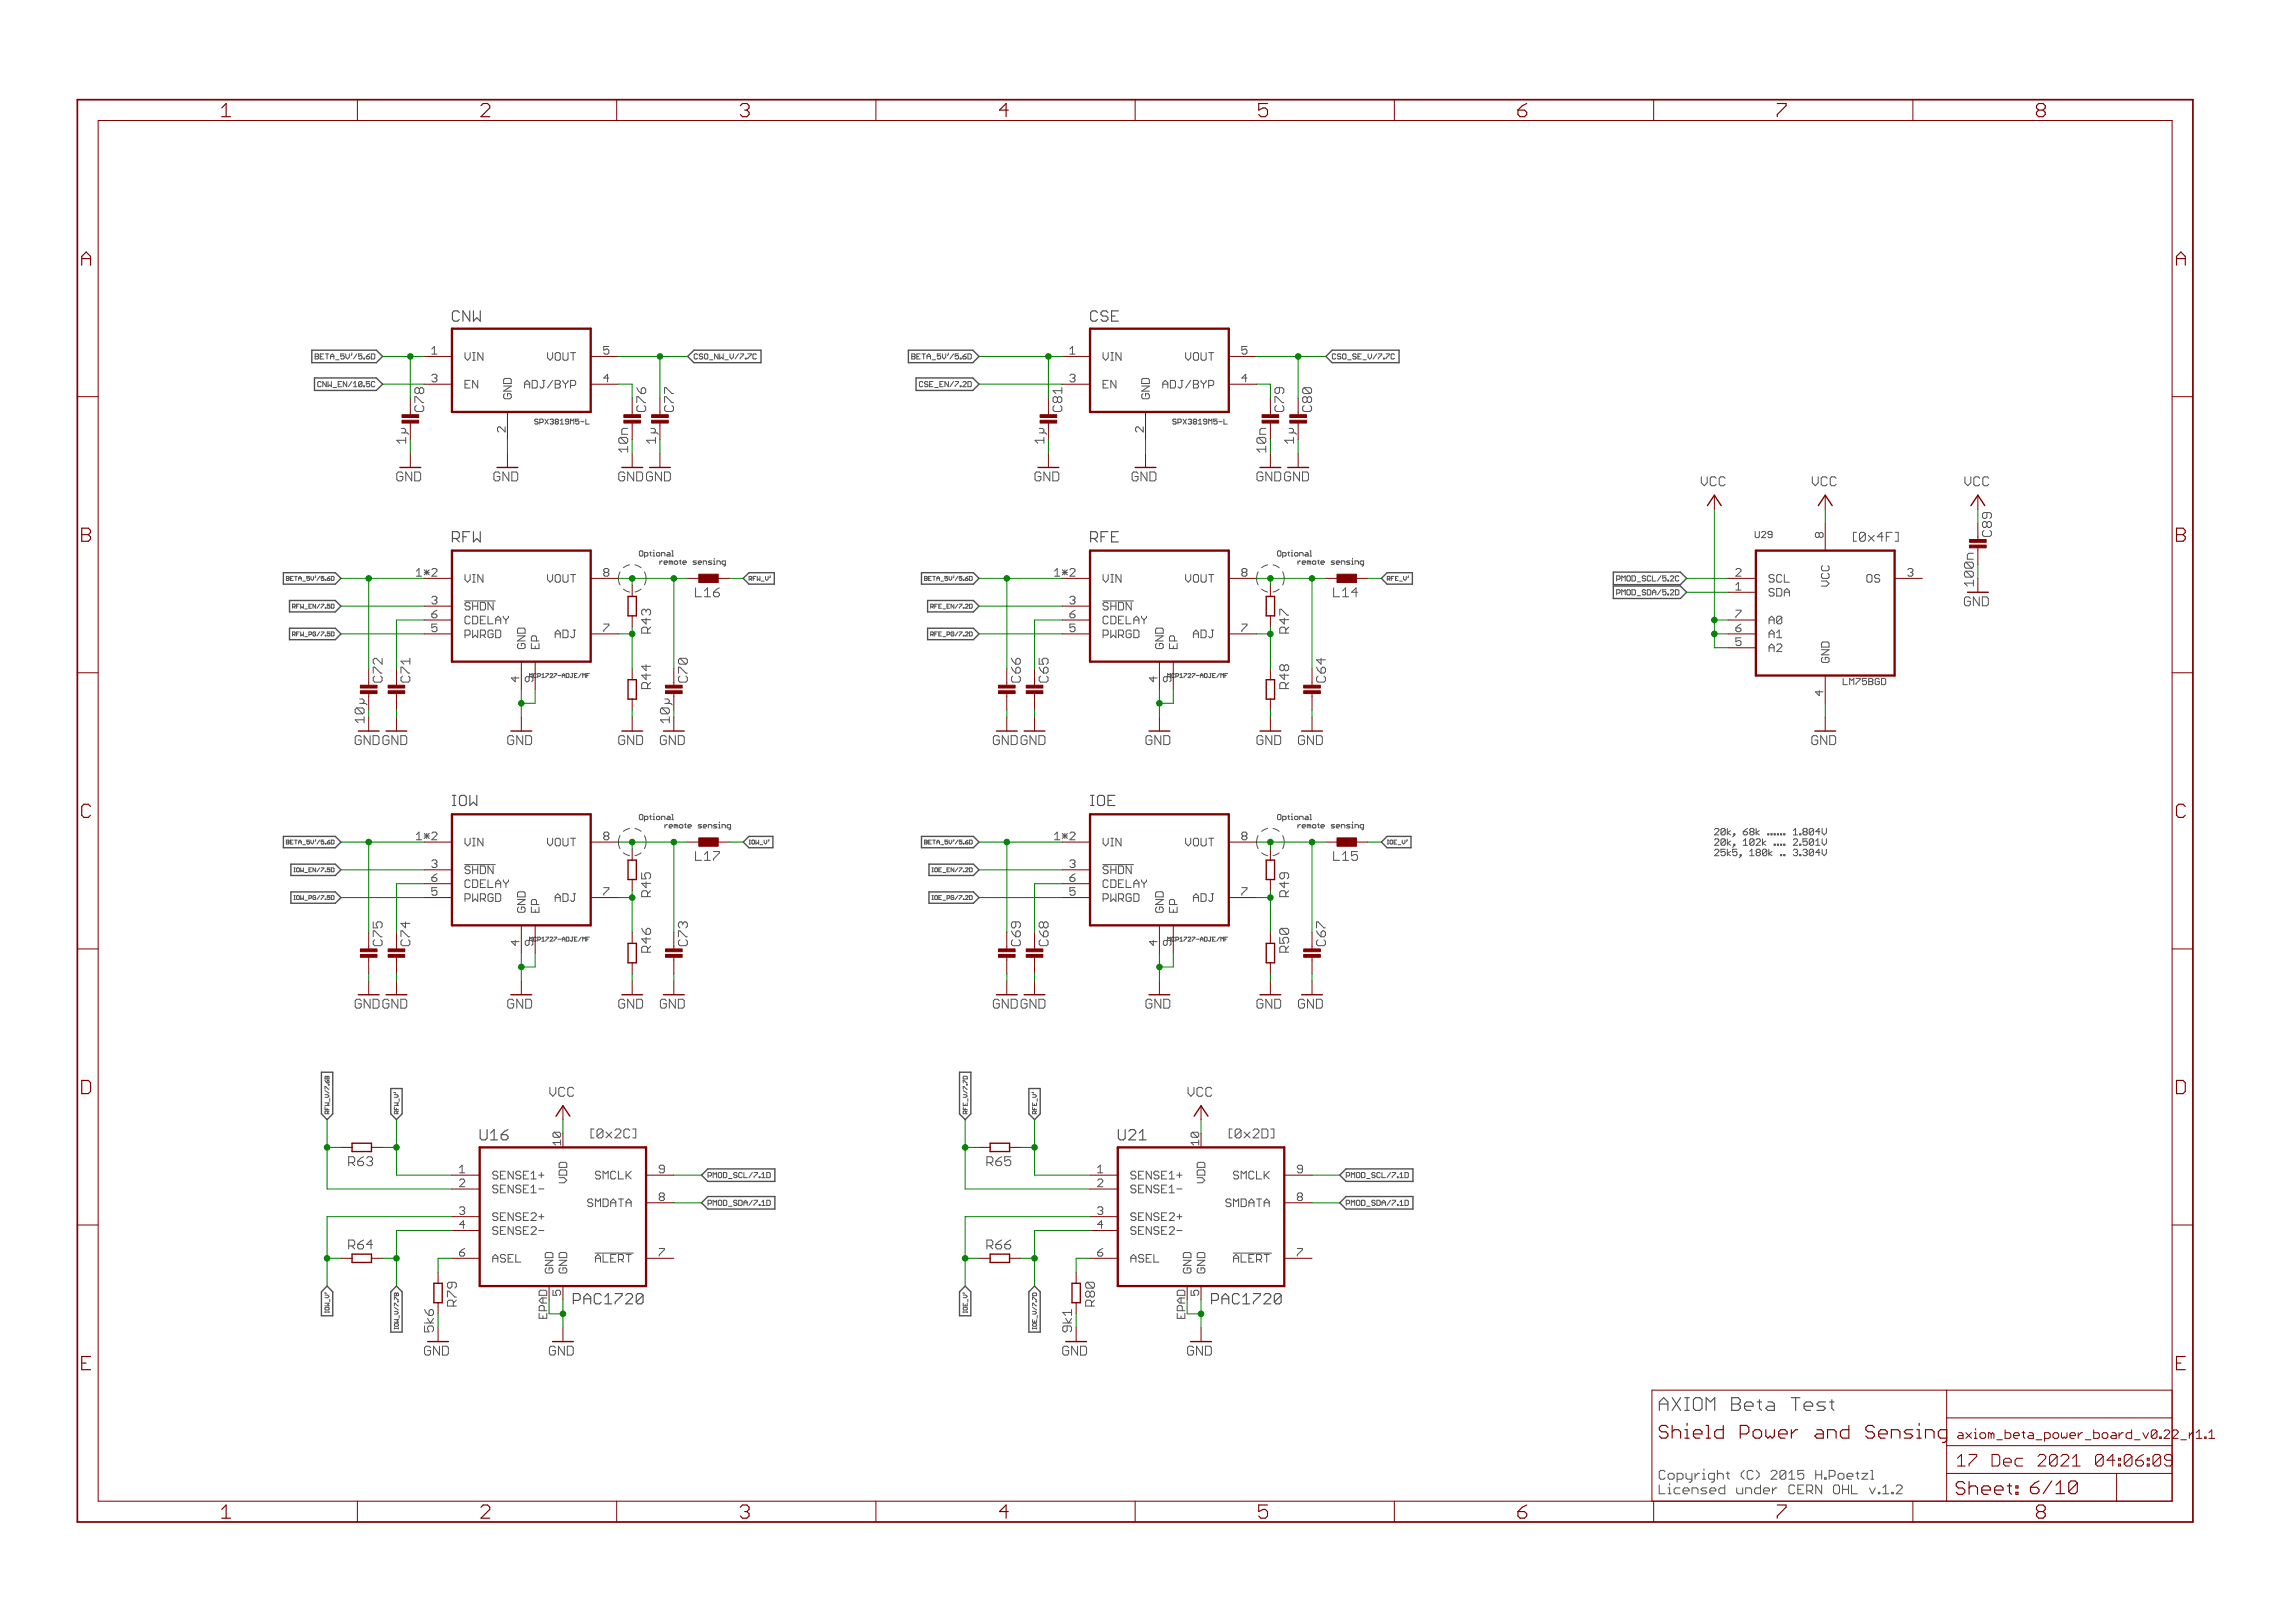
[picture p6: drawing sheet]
<svg xmlns="http://www.w3.org/2000/svg" width="420mm" height="297mm" viewBox="0 0 420 297" stroke-linecap="round" stroke-linejoin="round" font-family="sans-serif">
<defs><g id="words">
<g font-size="3.7" fill="#800000">
<text x="41.9" y="21.4">1</text>
<text x="89.4" y="21.4">2</text>
<text x="136.9" y="21.4">3</text>
<text x="184.3" y="21.4">4</text>
<text x="231.8" y="21.4">5</text>
<text x="279.2" y="21.4">6</text>
<text x="326.7" y="21.4">7</text>
<text x="374.2" y="21.4">8</text>
<text x="16.2" y="48.6">A</text>
<text x="399.7" y="48.6">A</text>
<text x="16.2" y="99.2">B</text>
<text x="399.7" y="99.2">B</text>
<text x="16.2" y="149.7">C</text>
<text x="399.7" y="149.7">C</text>
<text x="16" y="200.2">D</text>
<text x="399.5" y="200.2">D</text>
<text x="41.9" y="277.9">1</text>
<text x="89.4" y="277.9">2</text>
<text x="136.9" y="277.9">3</text>
<text x="184.3" y="277.9">4</text>
<text x="231.8" y="277.9">5</text>
<text x="279.2" y="277.9">6</text>
<text x="326.7" y="277.9">7</text>
<text x="374.2" y="277.9">8</text>
</g>
<text font-size="3.6" fill="#505050" x="305.1" y="258.2">AXIOM Beta Test</text>
<g font-size="3.6" fill="#800000">
<text x="305.1" y="263.3">Shield Power and Sensing</text>
<text x="359.4" y="273.6">Sheet: 6/10</text>
</g>
<g font-size="3.2" fill="#800000">
<text x="359.7" y="268.4">17 Dec 2021</text>
<text x="381.3" y="268.4">04:06:10</text>
</g>
<g font-size="2.9" fill="#505050">
<text x="84.1" y="58.9">CNW</text>
<text x="201" y="58.9">CSE</text>
<text x="84.1" y="99.3">RFW</text>
<text x="201" y="99.3">RFE</text>
<text x="84.1" y="147.5">IOW</text>
<text x="201" y="147.5">IOE</text>
<text x="89.2" y="208.7">U16</text>
<text x="206" y="208.7">U21</text>
<text x="106.4" y="238.7">PAC1720</text>
<text x="223.2" y="238.7">PAC1720</text>
</g>
<g font-size="2.5" fill="#505050">
<text x="79.1" y="75.4" transform="rotate(-90 79.1 75.4)">C78</text>
<text x="119.7" y="75.4" transform="rotate(-90 119.7 75.4)">C76</text>
<text x="124.8" y="75.4" transform="rotate(-90 124.8 75.4)">C77</text>
<text x="195.9" y="75.4" transform="rotate(-90 195.9 75.4)">C81</text>
<text x="236.5" y="75.4" transform="rotate(-90 236.5 75.4)">C79</text>
<text x="241.6" y="75.4" transform="rotate(-90 241.6 75.4)">C80</text>
<text x="74" y="88.1">GND</text>
<text x="91.8" y="88.1">GND</text>
<text x="190.8" y="88.1">GND</text>
<text x="208.6" y="88.1">GND</text>
<text x="312.7" y="89">VCC</text>
<text x="333" y="89">VCC</text>
<text x="360.9" y="89">VCC</text>
<text x="340.6" y="99.1">[0x4F]</text>
<text x="366" y="98.2" transform="rotate(-90 366 98.2)">C89</text>
<text x="128.8" y="109.3">L16</text>
<text x="245.7" y="109.3">L14</text>
<text x="361" y="110.9">GND</text>
<text x="120.6" y="115.9" transform="rotate(-90 120.6 115.9)">R43</text>
<text x="237.4" y="115.9" transform="rotate(-90 237.4 115.9)">R47</text>
<text x="71.4" y="124.9" transform="rotate(-90 71.4 124.9)">C72</text>
<text x="76.5" y="124.9" transform="rotate(-90 76.5 124.9)">C71</text>
<text x="127.3" y="124.9" transform="rotate(-90 127.3 124.9)">C70</text>
<text x="188.3" y="124.9" transform="rotate(-90 188.3 124.9)">C66</text>
<text x="193.3" y="124.9" transform="rotate(-90 193.3 124.9)">C65</text>
<text x="244.1" y="124.9" transform="rotate(-90 244.1 124.9)">C64</text>
<text x="120.6" y="126.1" transform="rotate(-90 120.6 126.1)">R44</text>
<text x="237.4" y="126.1" transform="rotate(-90 237.4 126.1)">R48</text>
<text x="94.3" y="136.3">GND</text>
<text x="114.6" y="136.3">GND</text>
<text x="122.2" y="136.3">GND</text>
<text x="211.1" y="136.3">GND</text>
<text x="231.4" y="136.3">GND</text>
<text x="239.1" y="136.3">GND</text>
<text x="333" y="136.3">GND</text>
<text x="128.8" y="157.5">L17</text>
<text x="245.7" y="157.5">L15</text>
<text x="120.6" y="164.2" transform="rotate(-90 120.6 164.2)">R45</text>
<text x="237.4" y="164.2" transform="rotate(-90 237.4 164.2)">R49</text>
<text x="71.4" y="173.2" transform="rotate(-90 71.4 173.2)">C75</text>
<text x="76.5" y="173.2" transform="rotate(-90 76.5 173.2)">C74</text>
<text x="127.3" y="173.2" transform="rotate(-90 127.3 173.2)">C73</text>
<text x="188.3" y="173.2" transform="rotate(-90 188.3 173.2)">C69</text>
<text x="193.3" y="173.2" transform="rotate(-90 193.3 173.2)">C68</text>
<text x="244.1" y="173.2" transform="rotate(-90 244.1 173.2)">C67</text>
<text x="120.6" y="174.3" transform="rotate(-90 120.6 174.3)">R46</text>
<text x="237.4" y="174.3" transform="rotate(-90 237.4 174.3)">R50</text>
<text x="94.3" y="184.6">GND</text>
<text x="114.6" y="184.6">GND</text>
<text x="122.2" y="184.6">GND</text>
<text x="211.1" y="184.6">GND</text>
<text x="231.4" y="184.6">GND</text>
<text x="239.1" y="184.6">GND</text>
<text x="101.9" y="200.7">VCC</text>
<text x="218.7" y="200.7">VCC</text>
<text x="109.5" y="208.3">[0x2C]</text>
<text x="226.4" y="208.3">[0x2D]</text>
<text x="65.2" y="213.4">R63</text>
<text x="182" y="213.4">R65</text>
<text x="65.2" y="228.7">R64</text>
<text x="182" y="228.7">R66</text>
<text x="85" y="239.1" transform="rotate(-90 85 239.1)">R79</text>
<text x="201.8" y="239.1" transform="rotate(-90 201.8 239.1)">R80</text>
<text x="79.1" y="248.1">GND</text>
<text x="101.9" y="248.1">GND</text>
<text x="195.9" y="248.1">GND</text>
<text x="218.7" y="248.1">GND</text>
<text x="305.1" y="270.8">Copyright (C) 2015 H.Poetzl</text>
<text x="305.1" y="273.5">Licensed under CERN OHL v.1.2</text>
</g>
<g font-size="2.5" fill="#800000">
<text x="75.8" y="81.1" transform="rotate(-90 75.8 81.1)">1µ</text>
<text x="121.5" y="81.1" transform="rotate(-90 121.5 81.1)">1µ</text>
<text x="192.6" y="81.1" transform="rotate(-90 192.6 81.1)">1µ</text>
<text x="238.3" y="81.1" transform="rotate(-90 238.3 81.1)">1µ</text>
<text x="114.6" y="88.1">GNDGND</text>
<text x="231.4" y="88.1">GNDGND</text>
<text x="66.4" y="136.3">GNDGND</text>
<text x="183.2" y="136.3">GNDGND</text>
<text x="66.4" y="184.6">GNDGND</text>
<text x="183.2" y="184.6">GNDGND</text>
</g>
<g font-size="2.5" fill="#008000">
<text x="116.4" y="82.7" transform="rotate(-90 116.4 82.7)">10n</text>
<text x="233.2" y="82.7" transform="rotate(-90 233.2 82.7)">10n</text>
<text x="362.7" y="107.1" transform="rotate(-90 362.7 107.1)">100n</text>
<text x="68.1" y="132.2" transform="rotate(-90 68.1 132.2)">10µ</text>
<text x="124" y="132.2" transform="rotate(-90 124 132.2)">10µ</text>
<text x="80.8" y="243.8" transform="rotate(-90 80.8 243.8)">5k6</text>
<text x="197.7" y="243.8" transform="rotate(-90 197.7 243.8)">9k1</text>
</g>
<g font-size="2.3" fill="#800000">
<text x="359.7" y="263.3">axiom_beta_power_board_v0.22</text>
<text x="397.7" y="263.3">_r1.</text>
<text x="402.1" y="263.3">1</text>
</g>
<g font-size="2.1" fill="#505050">
<text x="86.5" y="66">VIN</text>
<text x="101.2" y="66">VOUT</text>
<text x="203.3" y="66">VIN</text>
<text x="218" y="66">VOUT</text>
<text x="80.4" y="70">3</text>
<text x="86.5" y="71.1">EN</text>
<text x="98.7" y="71.1">ADJ/BYP</text>
<text x="111.9" y="70">4</text>
<text x="197.3" y="70">3</text>
<text x="203.3" y="71.1">EN</text>
<text x="215.5" y="71.1">ADJ/BYP</text>
<text x="95.1" y="73.1" transform="rotate(-90 95.1 73.1)">GND</text>
<text x="211.9" y="73.1" transform="rotate(-90 211.9 73.1)">GND</text>
<text x="93.9" y="79.1" transform="rotate(-90 93.9 79.1)">2</text>
<text x="210.8" y="79.1" transform="rotate(-90 210.8 79.1)">2</text>
<text x="335.2" y="98.4" transform="rotate(-90 335.2 98.4)">8</text>
<text x="78" y="105.5">1*2</text>
<text x="86.5" y="106.6">VIN</text>
<text x="101.2" y="106.6">VOUT</text>
<text x="111.9" y="105.5">8</text>
<text x="194.8" y="105.5">1*2</text>
<text x="203.3" y="106.6">VIN</text>
<text x="218" y="106.6">VOUT</text>
<text x="228.7" y="105.5">8</text>
<text x="325.2" y="106.6">SCL</text>
<text x="336.3" y="107.6" transform="rotate(-90 336.3 107.6)">VCC</text>
<text x="342.9" y="106.6">OS</text>
<text x="80.4" y="110.6">3</text>
<text x="80.4" y="113.1">6</text>
<text x="86.5" y="111.7">SHDN</text>
<text x="197.3" y="110.6">3</text>
<text x="197.3" y="113.1">6</text>
<text x="203.3" y="111.7">SHDN</text>
<text x="325.2" y="109.2">SDA</text>
<text x="86.5" y="116.8">PWRGD</text>
<text x="86.5" y="114.2">CDELAY</text>
<text x="97.6" y="118.8" transform="rotate(-90 97.6 118.8)">GND</text>
<text x="100.1" y="118.8" transform="rotate(-90 100.1 118.8)">EP</text>
<text x="103.4" y="116.8">ADJ</text>
<text x="203.3" y="116.8">PWRGD</text>
<text x="203.3" y="114.2">CDELAY</text>
<text x="214.4" y="118.8" transform="rotate(-90 214.4 118.8)">GND</text>
<text x="217" y="118.8" transform="rotate(-90 217 118.8)">EP</text>
<text x="220.3" y="116.8">ADJ</text>
<text x="325.2" y="114.2">A0</text>
<text x="325.2" y="116.8">A1</text>
<text x="325.2" y="119.3">A2</text>
<text x="96.5" y="124.8" transform="rotate(-90 96.5 124.8)">4</text>
<text x="99" y="124.8" transform="rotate(-90 99 124.8)">9</text>
<text x="213.3" y="124.8" transform="rotate(-90 213.3 124.8)">4</text>
<text x="215.8" y="124.8" transform="rotate(-90 215.8 124.8)">9</text>
<text x="336.3" y="121.3" transform="rotate(-90 336.3 121.3)">GND</text>
<text x="335.2" y="127.3" transform="rotate(-90 335.2 127.3)">4</text>
<text x="78" y="153.8">1*2</text>
<text x="86.5" y="154.9">VIN</text>
<text x="101.2" y="154.9">VOUT</text>
<text x="111.9" y="153.8">8</text>
<text x="194.8" y="153.8">1*2</text>
<text x="203.3" y="154.9">VIN</text>
<text x="218" y="154.9">VOUT</text>
<text x="228.7" y="153.8">8</text>
<text x="86.5" y="160">SHDN</text>
<text x="203.3" y="160">SHDN</text>
<text x="86.5" y="165">PWRGD</text>
<text x="86.5" y="162.5">CDELAY</text>
<text x="97.6" y="167" transform="rotate(-90 97.6 167)">GND</text>
<text x="100.1" y="167" transform="rotate(-90 100.1 167)">EP</text>
<text x="103.4" y="165">ADJ</text>
<text x="203.3" y="165">PWRGD</text>
<text x="203.3" y="162.5">CDELAY</text>
<text x="214.4" y="167" transform="rotate(-90 214.4 167)">GND</text>
<text x="217" y="167" transform="rotate(-90 217 167)">EP</text>
<text x="220.3" y="165">ADJ</text>
<text x="96.5" y="173" transform="rotate(-90 96.5 173)">4</text>
<text x="99" y="173" transform="rotate(-90 99 173)">9</text>
<text x="213.3" y="173" transform="rotate(-90 213.3 173)">4</text>
<text x="215.8" y="173" transform="rotate(-90 215.8 173)">9</text>
<text x="91.5" y="215.8">SENSE1+</text>
<text x="110.1" y="215.8">SMCLK</text>
<text x="208.4" y="215.8">SENSE1+</text>
<text x="226.9" y="215.8">SMCLK</text>
<text x="91.5" y="218.4">SENSE1-</text>
<text x="105.2" y="217.1" transform="rotate(-90 105.2 217.1)">VDD</text>
<text x="108.3" y="220.9">SMDATA</text>
<text x="208.4" y="218.4">SENSE1-</text>
<text x="222" y="217.1" transform="rotate(-90 222 217.1)">VDD</text>
<text x="225.1" y="220.9">SMDATA</text>
<text x="91.5" y="223.4">SENSE2+</text>
<text x="91.5" y="226">SENSE2-</text>
<text x="208.4" y="223.4">SENSE2+</text>
<text x="208.4" y="226">SENSE2-</text>
<text x="85.5" y="229.9">6</text>
<text x="91.5" y="231.1">ASEL</text>
<text x="102.7" y="233" transform="rotate(-90 102.7 233)">GND</text>
<text x="105.2" y="233" transform="rotate(-90 105.2 233)">GND</text>
<text x="110.6" y="231.1">ALERT</text>
<text x="122" y="229.9">7</text>
<text x="202.3" y="229.9">6</text>
<text x="208.4" y="231.1">ASEL</text>
<text x="219.5" y="233" transform="rotate(-90 219.5 233)">GND</text>
<text x="222" y="233" transform="rotate(-90 222 233)">GND</text>
<text x="227.4" y="231.1">ALERT</text>
<text x="238.9" y="229.9">7</text>
<text x="104.1" y="237.1" transform="rotate(-90 104.1 237.1)">5</text>
<text x="220.9" y="237.1" transform="rotate(-90 220.9 237.1)">5</text>
<text x="101.6" y="241.5" transform="rotate(-90 101.6 241.5)">E</text>
<text x="218.4" y="241.5" transform="rotate(-90 218.4 241.5)">E</text>
</g>
<g font-size="2.1" fill="#800000">
<text x="104.1" y="209.6" transform="rotate(-90 104.1 209.6)">10</text>
<text x="220.9" y="209.6" transform="rotate(-90 220.9 209.6)">10</text>
</g>
<g font-size="2.1" fill="#008000">
<text x="101.6" y="240.1" transform="rotate(-90 101.6 240.1)">PAD</text>
<text x="218.4" y="240.1" transform="rotate(-90 218.4 240.1)">PAD</text>
</g>
<g font-size="1.8" fill="#505050">
<text x="322.7" y="98.5">U29</text>
<text x="338.2" y="125.4">LM75BGD</text>
</g>
<g font-size="1.4" fill="#505050">
<text x="59.7" y="65.7">BETA_5V'/5.6D</text>
<text x="128.4" y="65.7">CSO_NW_V/7.7C</text>
<text x="169" y="65.7">BETA_5V'/5.6D</text>
<text x="245.3" y="65.7">CSO_SE_V/7.7C</text>
<text x="59.5" y="70.8">CNW_EN/10.5C</text>
<text x="170.2" y="70.8">CSE_EN/7.2D</text>
<text x="99.7" y="77.7">SPX3819M5-L</text>
<text x="216.6" y="77.7">SPX3819M5-L</text>
<text x="118.4" y="101.8">Optional</text>
<text x="235.2" y="101.8">Optional</text>
<text x="120.2" y="103.3">remote sensing</text>
<text x="237" y="103.3">remote sensing</text>
<text x="297.6" y="106.4">PMOD_SCL/5.2C</text>
<text x="297.2" y="108.9">PMOD_SDA/5.2D</text>
<text x="118.4" y="150.1">Optional</text>
<text x="120.6" y="151.6">remote sensing</text>
<text x="235.2" y="150.1">Optional</text>
<text x="237" y="151.6">remote sensing</text>
<text x="131" y="215.6">PMOD_SCL/7.1D</text>
<text x="247.8" y="215.6">PMOD_SCL/7.1D</text>
<text x="131" y="220.7">PMOD_SDA/7.1D</text>
<text x="247.8" y="220.7">PMOD_SDA/7.1D</text>
</g>
<g font-size="1.1" fill="#505050">
<text x="54.3" y="106.3">BETA_5V'/5.6D</text>
<text x="138.5" y="106.3">RFW_V'</text>
<text x="171.2" y="106.3">BETA_5V'/5.6D</text>
<text x="255.3" y="106.3">RFE_V</text>
<text x="55" y="111.3">RFW_EN/7.5D</text>
<text x="172.2" y="111.3">RFE_EN/7.2D</text>
<text x="55" y="116.4">RFW_PG/7.5D</text>
<text x="172.2" y="116.4">RFE_PG/7.2D</text>
<text x="99" y="124">MCP1727-ADJE/MF</text>
<text x="215.8" y="124">MCP1727-ADJE/MF</text>
<text x="54.3" y="154.5">BETA_5V'/5.6D</text>
<text x="138.5" y="154.5">IOW_V'</text>
<text x="171.2" y="154.5">BETA_5V'/5.6D</text>
<text x="255.3" y="154.5">IOE_V</text>
<text x="55.2" y="159.6">IOW_EN/7.5D</text>
<text x="172.4" y="159.6">IOE_EN/7.2D</text>
<text x="55.2" y="164.7">IOW_PG/7.5D</text>
<text x="172.4" y="164.7">IOE_PG/7.2D</text>
<text x="99" y="172.3">MCP1727-ADJE/MF</text>
<text x="215.8" y="172.3">MCP1727-ADJE/MF</text>
</g>
</g></defs>
<g fill="none" stroke="#505050" stroke-width=".18">
<path d="M57.7 64.8h.5l.1 .1-.1 .3 .1 .4-.1 .1h-.5zM57.7 65.2h.5M58.6 65.2h.3M58.8 70l-.1-.2h-.4l-.1 .2v.6l.1 .2h.4l.1-.2M59.1 70.8v-1l.6 1M59.3 64.8h-.7v.9h.7M75.9 73.7v-1.1h.3l1.1 1.1M76.2 74.2l-.3 .3v.5l.3 .3h1.1M76.5 71h-.3l-.3 .2v.6l.3 .2h.3M79.1 63.9l.4-.5v1.4M79.1 64.8h.9M79.1 68.7l.2-.2h.5l.2 .2"/>
<path d="M79.1 69.7l.2 .2M79.5 69.2h.3M79.8 69.2l.2 .2M80 69l-.2 .2M80 69.7l-.2 .2M85.1 64.5v1l.5 .4 .5-.4M85.1 70.3h.5M86.1 69.6h-1v1.4h1M91.3 79.1l-.2-.3v-.4l.2-.3h.2l1 1M92.2 70.7h1.4l-1.4 .9h1.4M92.4 72.1l-.2 .2v.4l.2 .3h1M93.4 69.3h-1l-.2 .2v.7h1.4"/>
<path d="M96 70.3h1M96 71v-.9l.5-.5 .5 .5v.9M98.1 69.6h-.7v1.4h.7M98.5 76.9l-.5-.2-.1 .3 .1 .2h.3l.2 .3-.2 .1h-.3l-.1-.1M99.4 76.9l-.1-.2h-.5v.9M99.4 77.2l-.1 .1h-.5M100.2 64.5v1l.5 .4M111.2 68.5l-.7 .7h1M111.5 63.4h-1v.7l.7-.2 .3 .2v.5l-.3 .2h-.4l-.3-.2M116.6 73.7v-1.1h.3l1 1.1M116.6 71l.3 .5 .5 .5M116.9 74.2l-.3 .3v.5l.3 .3h1"/>
<path d="M121.7 73.7v-1.1h.2l1.1 1.1M121.7 72v-1h.2l1.1 1M121.9 74.2l-.2 .3v.5l.2 .3h1.1M127.7 64.9l-.1-.1-.5 .1v.7l.2 .1 .4-.1M128 65.6l.2 .1M128.2 64.8l-.2 .1 .2 .3M166.9 64.8h.5l.1 .1-.1 .3 .1 .4-.1 .1h-.5zM166.9 65.2h.5M167.9 65.2h.3M168.5 64.8h-.6v.9h.6M169 70l-.2-.2h-.3l-.2 .2v.6l.2 .2h.3l.2-.2M169.2 70.6l.2 .2 .5-.2"/>
<path d="M169.9 70l-.2-.2h-.3l-.2 .2 .2 .3 .5 .2M193 74.2l-.2 .3v.5l.2 .3h1.1M193.3 72.6h-.3l-.2 .3v.5l.2 .3h.3M194.4 71.5h-1.6l.5 .5M195.9 64.8h.9M195.9 68.7l.2-.2h.5l.2 .2M195.9 63.9l.4-.5v1.4M195.9 69.7l.2 .2M196.3 69.2h.3M196.6 69.2l.2 .2M196.8 69l-.2 .2M196.8 69.7l-.2 .2"/>
<path d="M202 70.3h.4M202 64.5v1l.4 .4 .5-.4M202.9 69.6h-.9v1.4h.9M208.1 79.1l-.2-.3v-.4l.2-.3h.3l.9 1M209 70.7h1.4l-1.4 .9h1.4M209.3 72.1l-.3 .2v.4l.3 .3h.9M210.2 69.3h-.9l-.3 .2v.7h1.4M212.9 70.3h.9M212.9 71v-.9l.4-.5 .5 .5v.9M215 69.6h-.7v1.4h.7M215.3 76.9l-.1-.2h-.3l-.2 .3 .2 .2h.3l.1 .3-.1 .1h-.3l-.2-.1M216.3 76.9l-.2-.2h-.5v.9"/>
<path d="M216.3 77.2l-.2 .1h-.5M217.1 64.5v1l.4 .4M228.3 63.4h-.9v.7l.6-.2 .3 .2v.5l-.3 .2h-.4l-.2-.2M228.3 69.2h-.9l.6-.7v1.4M233.4 73.7v-1.1h.3l1.1 1.1M233.7 74.2l-.3 .3v.5l.3 .3h1.1M234.8 71h-1.1l-.3 .2v.6l.3 .2h.3M238.5 71.2l.3-.2 1 1h-1l-.3-.2zM238.8 74.2l-.3 .3v.5l.3 .3h1M238.8 71h1M239 72.6h-.2l-.3 .3v.5l.3 .3h.2M244.5 64.9l-.1-.1h-.3l-.2 .1v.7l.2 .1h.3l.1-.1"/>
<path d="M244.9 65.6l.1 .1M245 64.8l-.1 .1 .1 .3M73.2 87.2h.5M73.5 86.4h-.6l-.3 .3v1l.3 .3h.6M74.3 80.6h-1.7l.6 .5M91 87.2h.5M91.2 86.4h-.5l-.3 .3v1l.3 .3h.5M113.3 80.3l.3-.2 1 1h-1l-.3-.2zM113.6 80.1h1M113.8 87.2h.6M114.1 86.4h-.5l-.3 .3v1l.3 .3h.5M114.9 82.2h-1.6l.5 .6"/>
<path d="M120 80.6h-1.6l.5 .5M190 87.2h.6M190.3 86.4h-.5l-.3 .3v1l.3 .3h.5M191.1 80.6h-1.6l.5 .5M207.8 87.2h.5M208.1 86.4h-.6l-.2 .3v1l.2 .3h.6M230.1 80.3l.3-.2 1.1 1h-1.1l-.3-.2zM230.4 80.1h1.1M230.7 87.2h.5M230.9 86.4h-.5l-.3 .3v1l.3 .3h.5M231.7 82.2h-1.6l.6 .6M236.8 80.6h-1.6l.5 .5"/>
<path d="M311.5 87.3v1l.5 .6M321.3 97.3v.9l.2 .2h.4l.2-.2v-.9M331.8 87.3v1l.5 .6M333.1 97.7l-.3-.2h-.2l-.2 .2v.4l.2 .3h.2l.3-.3M339.9 97.4h-.6v1.7h.6M359.7 87.3v1l.6 .6M363.2 97.1l-.3 .2v.6l.3 .3h1.1M363.5 95.4h-.3l-.3 .3v.6l.3 .2h.3M364.3 93.8h-1.1l-.3 .3v.5l.3 .3h.3M52.4 105.9h.4M52.4 105.5h.4l.1 .1-.1 .6h-.4zM53.2 105.9h.2"/>
<path d="M53.6 111.1h.3l.1-.2-.1-.3h-.3v.7M53.6 116.1h.3l.1-.1-.1-.3h-.3v.7M53.7 105.5h-.5v.7h.5M53.8 111.1l.2 .2M53.8 116.1l.2 .3M53.9 105.5h.5M54.3 110.9h.2M54.3 116h.2M54.8 110.6h-.5v.7M54.8 115.7h-.5v.7M76.2 104.5l.5-.4v1.4M76.2 105.5h1"/>
<path d="M79.1 109.4l.2-.3h.5l.2 .3M79.1 110.3l.2 .2h.5l.2-.2M79.1 112.4v.4l.2 .3h.5l.2-.3M79.1 112.4h.7l.2 .2M79.5 109.8h.3M79.8 109.8l.2 .3M80 109.6l-.2 .2M80 114.2h-.9v.7l.4-.2h.3l.2 .2v.5l-.2 .2h-.5l-.2-.2M80 111.7l-.5 .2-.4 .5M85.1 110h5.6M85.1 105.2v.9l.5 .5 .5-.5M85.1 111.4l.3 .2h.4l.3-.2"/>
<path d="M86.1 110.5l-.3-.3h-.4l-.3 .3v.2l.3 .2h.4l.3 .3M86.1 113l-.3-.2h-.4l-.3 .2v.9l.3 .3h.4l.3-.3M86.1 115.5l-.3-.2h-.7v1.4M86.1 116l-.3 .2h-.7M94.7 116.4h1.4l-1.4 .9h1.4M94.7 115.9h1.4M95 117.8l-.3 .2v.5l.3 .2h.9M95 115h.9M97.3 118.7h1.4M97.3 117.3h1.4M100.2 105.2v.9l.5 .5M101.6 116.7v-.9l.5-.5 .5 .5v.9"/>
<path d="M101.6 116h1M110.5 114.2h1v.2l-1 1v.2M110.8 104.8l-.3 .2v.2l.3 .3h.4l.3-.3M110.8 104.8h.4M111.2 104.8l.3 .2M111.5 104.3l-.3-.2h-.4l-.3 .2v.2l.3 .3M111.5 104.5l-.3 .3M113.2 105.9l.3 1.2M114.1 107.8l1.2 .6M115.3 103.4l-1.2 .5M116.2 103.4l1.2 .5M117.2 100.8h.3l.2 .2v.6l-.2 .2h-.3l-.1-.2v-.6z"/>
<path d="M117.4 107.8l-1.2 .6M118 104.7a2.56 2.56 0 0 1 0 2.4M118 101.8h.5M118 111.5h-.2l-.3 .3v.5l.3 .3M118.3 114.8h-.5l-.3 .2v.9h1.6M118.5 101.1h-.5v1M119.1 113.4h-1.6l.8 .8M127.3 107.6v1.6h1.1M131.3 102.7h.4l.2 .1v.5M132.8 103.3h-.5l-.1-.2v-.3l.1-.1h.5v.7l-.3 .2M137.1 106h.4l.1-.4-.1-.1h-.4v.7M137.4 106l.2 .2"/>
<path d="M137.9 105.9h.2M138.4 105.5h-.5v.7M169.3 105.9h.3M169.3 105.5l.5 .1-.2 .3 .2 .2-.2 .1h-.3zM170 105.9h.2M170.4 111.1h.4l.1-.4-.5-.1v.7M170.4 116.1h.4l.1-.3-.5-.1v.7M170.5 105.5h-.5v.7h.5M170.6 111.1l.3 .2M170.6 116.1l.3 .3M170.8 105.5h.4M171.1 110.9h.3"/>
<path d="M171.1 116h.3M171.6 110.6h-.5v.7M171.6 115.7h-.5v.7M171.9 110.9h.2M171.9 116h.2M172.4 115.7h-.5v.7h.5M172.4 110.6h-.5v.7h.5M193.1 105.5h.9M193.1 104.5l.4-.4v1.4M195.9 109.4l.2-.3h.5l.2 .3M195.9 110.3l.2 .2h.5l.2-.2M195.9 112.4v.4l.2 .3h.5l.2-.3"/>
<path d="M195.9 112.4h.7l.2 .2M196.3 109.8h.3M196.6 109.8l.2 .3M196.8 114.2h-.9v.7l.4-.2h.3l.2 .2v.5l-.2 .2h-.5l-.2-.2M196.8 109.6l-.2 .2M196.8 111.7l-.5 .2-.4 .5M201.9 110h5.6M202 105.2v.9l.4 .5 .5-.5M202 111.4l.2 .2h.4l.3-.2M202.9 110.5l-.3-.3h-.4l-.2 .3v.2l.2 .2h.4l.3 .3M202.9 113l-.3-.2h-.4l-.2 .2v.9l.2 .3h.4l.3-.3M202.9 115.5l-.3-.2h-.6v1.4"/>
<path d="M202.9 116l-.3 .2h-.6M211.6 116.4h1.4l-1.4 .9h1.4M211.6 115.9h1.4M211.8 117.8l-.2 .2v.5l.2 .2h.9M211.8 115h.9M214.1 118.7h1.4M214.1 117.3h1.4M217.1 105.2v.9l.4 .5M218.5 116h.9M218.5 116.7v-.9l.4-.5 .5 .5v.9M227.4 114.2h.9v.2l-.9 1v.2M227.6 104.8l-.2 .2v.2l.2 .3h.4l.3-.3"/>
<path d="M227.6 104.8h.4M228 104.8l.3 .2M228.3 104.3l-.3-.2h-.4l-.2 .2v.2l.2 .3M228.3 104.5l-.3 .3M230 105.9l.3 1.2M231 107.8l1.1 .6M232.1 103.4l-1.1 .5M233.1 103.4l1.1 .5M234 100.8h.4l.1 .2v.6l-.1 .2h-.4l-.1-.2v-.6zM234.2 107.8l-1.1 .6M234.3 112.6v-1.1h.3l1 1.1M234.8 104.7l.3 1.2-.3 1.2"/>
<path d="M234.8 101.8h.5M235.1 114.8h-.5l-.3 .2v.9h1.6M235.3 101.1h-.5v1M235.9 113.4h-1.6l.8 .8M244.2 107.6v1.6h1.1M248.1 102.7h.4l.2 .1v.5M249.6 103.3h-.4l-.2-.2v-.3l.2-.1h.4v.7l-.3 .2M254 106h.3l.2-.4-.5-.1v.7M254.2 106l.3 .2M254.7 105.9h.3M255.2 105.5h-.5v.7M296 106h.4l.2-.1v-.3l-.2-.2h-.4v.9"/>
<path d="M296 108.6h.4l.2-.2v-.3l-.2-.2h-.4v1M297.2 105.7l-.3-.3v.9M317.8 104.3l.2-.2h.5l.2 .2v.2l-.9 1h.9M317.8 114.9h.7l.2 .2v.3l-.2 .2h-.5l-.2-.2zM317.8 111.7h.9v.2l-.9 .9v.3M317.8 107.1l.5-.5v1.4M317.8 108h.9M318.7 116.7h-.9v.8l.5-.3h.2l.2 .3v.4l-.2 .3h-.5l-.2-.3M318.7 114.2l-.4 .2-.5 .5M323.9 108.9l.2 .2h.5l.2-.2M323.9 116h.9M323.9 113.5h.9"/>
<path d="M323.9 118.6h.9M323.9 106.3l.2 .3h.5l.2-.3M324.8 105.4l-.2-.2h-.5l-.2 .2v.2l.2 .3h.5l.2 .2M324.8 107.9l-.2-.2h-.5l-.2 .2v.3l.2 .2h.5l.2 .2M324.8 113.2l-.5-.4-.4 .4v1M324.8 115.8l-.5-.5-.4 .5v.9M324.8 118.3l-.5-.4-.4 .4v1M333.5 107.3h.9M333.5 106.3h.9M333.5 118.9h1.4l-1.4 .9h1.4M333.7 104.9l-.2 .3v.4l.2 .3h.9M333.7 103.5l-.2 .3v.4l.2 .3h.9"/>
<path d="M334.6 117.5h-.9l-.2 .2v.7h1.4M342.5 105.2h-.5l-.2 .2v.9l.2 .3h.5M349.3 104.3l.2-.2h.5l.2 .2v.2l-.2 .3M349.7 104.8h.3M350 104.8l.2 .2v.2l-.2 .3h-.5l-.2-.3M359.6 104.8l.3-.3 1.1 1.1h-1.1l-.3-.3zM359.6 103.2l.3-.3 1.1 1.1h-1.1l-.3-.3zM359.9 104.5h1.1M359.9 102.9h1.1M360.2 110h.5M360.4 109.2h-.5l-.3 .3v1.1l.3 .3h.5M361.3 106.7h-1.7l.6 .6"/>
<path d="M65.3 129.6l1.1 1h-1.1l-.3-.2v-.6zM65.3 129.6h1.1M65.6 135.4h.5M65.8 134.6h-.5l-.3 .3v1.1l.3 .3h.5M66.7 131.7h-1.7l.6 .6M68.3 123.2v-1.1h.3l1.1 1.1M68.6 123.7l-.3 .3v.6l.3 .2h1.1M68.9 120.5h-.3l-.3 .3v.5l.3 .3M73.4 123.2v-1.1h.3l1.1 1.1M73.7 123.7l-.3 .3v.6l.3 .2h1.1M75 121h-1.6l.6 .6M93.5 135.4h.5"/>
<path d="M93.8 134.6h-.6l-.2 .3v1.1l.2 .3h.6M95 124.1h-1.4l.7 .7M96.4 123.8h.9M113.8 135.4h.6M114.1 134.6h-.5l-.3 .3v1.1l.3 .3h.5M118.3 124.9h-.5l-.3 .3v.8h1.6M119.1 123.6h-1.6l.8 .8M119.1 121.9h-1.6l.8 .8M120.9 136l.3 .3h.5M121.2 129.6l1.1 1h-1.1l-.3-.2v-.6zM121.2 129.6h1.1M121.5 135.4h.5"/>
<path d="M121.7 134.6h-.5l-.3 .3M122.5 131.7h-1.6l.6 .6M124.2 120.8l.3-.3 1.1 1.1h-1.1l-.3-.3zM124.2 123.2v-1.1h.3l1.1 1.1M124.5 123.7l-.3 .3v.6l.3 .2h1.1M124.5 120.5h1.1M182.4 135.4h.5M182.7 134.6h-.6l-.2 .3v1.1l.2 .3h.6M185.2 122.1l.2 .6 .6 .5M185.2 120.5l.2 .5 .6 .6M185.4 123.7l-.2 .3v.6l.2 .2h1.1M190.2 120.5v1.1h.9"/>
<path d="M190.2 122.1l.3 .6 .6 .5M190.5 123.7l-.3 .3v.6l.3 .2h1.1M210.3 135.4h.6M210.6 134.6h-.5l-.3 .3v1.1l.3 .3h.5M211.8 124.1h-1.4l.7 .7M213.2 123.8h.9M230.7 135.4h.5M230.9 134.6h-.5l-.3 .3v1.1l.3 .3h.5M234.8 121.7h-.2l-.3 .2v.6l.3 .2h.2M235.1 124.9h-.5l-.3 .3v.8h1.6M235.9 123.6h-1.6l.8 .8M237.7 136l.3 .3h.5"/>
<path d="M238.3 135.4h.5M238.5 134.6h-.5l-.3 .3M241 122.1l.3 .6 .6 .5M241.3 123.7l-.3 .3v.6l.3 .2h1.1M242.7 120.8h-1.7l.9 .8M332.3 135.4h.5M332.5 134.6h-.5l-.3 .3v1.1l.3 .3h.5M333.7 120.3l-.2 .2v.5l.2 .2h.9M333.8 126.6h-1.4l.7 .7M337.4 124.2v1.1h.8M52.4 153.8l.5 .1-.1 .6h-.4zM52.4 154.1h.4"/>
<path d="M53.2 154.1h.2M53.7 153.8h-.5v.7h.5M53.8 159.6h.3M53.8 158.8h.3M53.9 153.8h.5M53.9 158.8v.8M54.3 158.9l.1-.1 .4 .1v.5l-.1 .2-.4-.2zM76.2 152.8l.5-.5v1.4M76.2 153.7h1M79.1 157.6l.2-.2h.5l.2 .2v.2l-.2 .3M79.5 158.1h.3M79.8 158.1l.2 .2v.2l-.2 .3h-.5l-.2-.3"/>
<path d="M80 159.9l-.5 .2-.4 .5M85.1 158.2h5.6M85.1 153.4v.9l.5 .5 .5-.5M85.1 159.7l.3 .2h.4l.3-.2M86.1 158.7l-.3-.2h-.4l-.3 .2v.3l.3 .2h.4l.3 .2M100.2 153.4v.9l.5 .5M110.8 153l-.3 .2v.3l.3 .2h.4l.3-.2M110.8 153h.4M111.2 153l.3 .2M111.5 152.5l-.3-.2h-.4l-.3 .2v.3l.3 .2M111.5 152.8l-.3 .2M113.2 154.1l.3 1.2"/>
<path d="M114.1 156.1l1.2 .5M115.3 151.6l-1.2 .5M116.2 151.6l1.2 .5M117.1 149.2l.1-.1h.3l.2 .1v.7l-.2 .1h-.3l-.1-.1zM117.4 156.1l-1.2 .5M117.5 159.7v1.1h.8M118 152.9a2.56 2.56 0 0 1 0 2.4M118 150h.5M118.5 149.4h-.5v.9M127.3 155.9v1.6h1.1M132.2 151.5v-.6h.5l.1 .2v.4M133.8 151.5h-.5l-.2-.1v-.3l.2-.2h.5v.8l-.4 .1"/>
<path d="M137.1 153.8h.3M137.1 154.5h.3M137.3 153.8v.7M137.6 153.9l.2-.1 .3 .1v.5l-.1 .1-.4-.1zM169.3 153.8l.5 .1-.2 .2 .2 .3-.2 .1h-.3zM169.3 154.1h.3M170 154.1h.2M170.5 153.8h-.5v.7h.5M170.6 159.6h.3M170.6 158.8h.3M170.8 153.8h.4M170.8 158.8v.8"/>
<path d="M171.1 158.9l.2-.1 .3 .1v.5l-.1 .2-.4-.2zM171.9 159.2h.2M172.4 158.8h-.5v.8h.5M193.1 153.7h.9M193.1 152.8l.4-.5v1.4M195.9 157.6l.2-.2h.5l.2 .2v.2l-.2 .3M196.3 158.1h.3M196.6 158.1l.2 .2v.2l-.2 .3h-.5l-.2-.3M196.8 159.9l-.5 .2-.4 .5M201.9 158.2h5.6M202 153.4v.9l.4 .5 .5-.5M202 159.7l.2 .2h.4l.3-.2"/>
<path d="M202.9 158.7l-.3-.2h-.4l-.2 .2v.3l.2 .2h.4l.3 .2M217.1 153.4v.9l.4 .5M227.6 153l-.2 .2v.3l.2 .2h.4l.3-.2M227.6 153h.4M228 153l.3 .2M228.3 152.5l-.3-.2h-.4l-.2 .2v.3l.2 .2M228.3 152.8l-.3 .2M230 154.1l.3 1.2M231 156.1l1.1 .5M232.1 151.6l-1.1 .5M233.1 151.6l1.1 .5M234 149.1h.4l.1 .1v.7l-.1 .1h-.4l-.1-.1v-.7z"/>
<path d="M234.2 156.1l-1.1 .5M234.8 152.9l.3 1.2-.3 1.2M234.8 150h.5M235.3 149.4h-.5v.9M235.6 159.7h-1l-.3 .3v.6l.3 .2h.2M244.2 155.9v1.6h1.1M248.1 150.9h.4l.2 .2v.4M249.6 151.5h-.4l-.2-.1v-.3l.2-.2h.4v.8l-.3 .1M254 153.8h.2M254 154.5h.2M254.1 153.8v.7M254.5 153.9l.1-.1 .4 .1v.5l-.2 .1-.3-.1z"/>
<path d="M313.9 151.8l.2-.2h.4l.2 .2v.2l-.8 .8h.8M313.9 153.7l.2-.2h.4l.2 .2v.2l-.8 .8h.8M313.9 155.6l.2-.2h.4l.2 .2v.2l-.8 .8h.8M315.8 151.8v.8l-.1 .2h-.4l-.2-.2M315.8 151.8l-.1-.2h-.4l-.2 .2v.8M315.8 153.7l-.1-.2h-.4l-.2 .2v.8M315.8 155.4h-.7v.6l.4-.2 .3 .2v.4l-.1 .2h-.4l-.2-.2M315.8 153.7v.8l-.1 .2h-.4l-.2-.2M315.8 151.8l-.7 .8M315.8 153.7l-.7 .8M316.2 151.6v1.2M316.2 153.5v1.2"/>
<path d="M316.2 155.4v1.2M316.8 152l-.6 .4 .6 .4M316.8 153.9l-.6 .4 .6 .4M316.8 155.8l-.6 .4 .6 .4M317.4 152.6h.2v.2h-.2zM317.4 154.5h.2v.2h-.2zM317.6 152.8l-.4 .4M317.6 154.7l-.4 .4M318 155.4h-.8v.6l.4-.2 .4 .2v.4l-.2 .2h-.4l-.2-.2M318.6 156.4h.2v.2h-.2zM318.8 156.6l-.4 .4M319.2 152.2h.5l.2 .4-.2 .2h-.3l-.2-.2z"/>
<path d="M319.2 154.7h.7M319.2 153.9l.4-.4v1.2M319.9 151.6l-.7 .6M320.3 156.6h.8M320.3 155.8l.4-.4v1.2M320.5 152.2l-.2 .2 .2 .4h.4l.2-.2v-.2l-.2-.2M320.5 152.2l-.2-.2 .2-.4h.4l.2 .2v.2l-.2 .2M320.5 152.2h.4M321.1 153.7v.8l-.2 .2h-.4l-.2-.2M321.1 153.7l-.2-.2h-.4l-.2 .2v.8M321.1 153.7l-.8 .8M321.5 151.6v1.2"/>
<path d="M321.5 153.7l.2-.2h.4l.2 .2v.2l-.8 .8h.8M321.7 156l-.2-.2 .2-.4h.4l.2 .2-.2 .4M321.7 156l-.2 .2 .2 .4h.4l.2-.2-.2-.4M321.7 156h.4M322.1 152l-.6 .4 .6 .4M322.7 153.5v1.2M323.3 153.9l-.6 .4 .6 .4M323.4 155.6l-.1-.2h-.4l-.2 .2v.8M323.4 155.6v.8l-.1 .2h-.4l-.2-.2M323.4 155.6l-.7 .8M323.6 152.6h.2v.2h-.2zM323.8 155.4v1.2"/>
<path d="M324.2 152.6h.2v.2h-.2zM324.4 155.8l-.6 .4 .6 .4M324.8 152.6h.2v.2h-.2zM324.8 154.5h.2v.2h-.2zM325.4 152.6h.2v.2h-.2zM325.4 154.5h.2v.2h-.2zM326 152.6h.2v.2h-.2zM326 154.5h.2v.2h-.2zM326 156.4h.2v.2h-.2zM326.6 152.6h.2v.2h-.2zM326.6 154.5h.2v.2h-.2zM326.6 156.4h.2v.2h-.2z"/>
<path d="M328.3 152.8h.8M328.3 152l.4-.4v1.2M328.3 153.7l.2-.2h.4l.2 .2v.2l-.8 .8h.8M328.3 155.6l.2-.2h.4l.2 .2-.2 .4M328.7 156h.2M328.9 156l.2 .2-.2 .4h-.4l-.2-.2M329.5 152.6h.2v.2h-.2zM329.5 154.5h.2v.2h-.2zM329.5 156.4h.2v.2h-.2zM330.1 155.6l.2-.2h.4l.2 .2-.2 .4M330.3 152.2l-.2 .2 .2 .4h.4l.2-.2-.2-.4M330.3 152.2l-.2-.2 .2-.4h.4l.2 .2-.2 .4"/>
<path d="M330.3 152.2h.4M330.5 156h.2M330.7 156l.2 .2-.2 .4h-.4l-.2-.2M330.9 153.5h-.8v.6l.4-.2 .4 .2v.4l-.2 .2h-.4l-.2-.2M332 151.8v.8l-.2 .2h-.4l-.2-.2M332 151.8l-.2-.2h-.4l-.2 .2v.8M332 153.7l-.2-.2h-.4l-.2 .2v.8M332 155.6l-.2-.2h-.4l-.2 .2v.8M332 153.7v.8l-.2 .2h-.4l-.2-.2M332 155.6v.8l-.2 .2h-.4l-.2-.2M332 151.8l-.8 .8M332 153.7l-.8 .8"/>
<path d="M332 155.6l-.8 .8M332.4 154.7h.8M332.4 153.9l.4-.4v1.2M333.2 152.2h-.8l.6-.6v1.2M333.2 156h-.8l.6-.6v1.2M333.6 151.6v.8l.4 .4 .4-.4v-.8M333.6 153.5v.8l.4 .4 .4-.4v-.8M333.6 155.4v.8l.4 .4 .4-.4v-.8M53.8 164.6h.3M53.8 163.9h.3M53.9 163.9v.7M54.3 164l.1-.1 .4 .1v.5l-.1 .1-.4-.1z"/>
<path d="M68.3 168.7v1.1h.9M68.3 171.4v-1h.3l1.1 1M68.6 172l-.3 .3v.5l.3 .3h1.1M73.4 171.4v-1h.3l1.1 1M73.7 172l-.3 .3v.5l.3 .3h1.1M75 169h-1.6l.8 .8M79.1 160.6h.7l.2 .2v.3l-.2 .2h-.5l-.2-.2zM80 162.5h-.9v.7l.4-.3h.3l.2 .3v.4l-.2 .3h-.5l-.2-.3M86.1 161.3l-.3-.3h-.4l-.3 .3v.9l.3 .2h.4l.3-.2M86.1 163.8l-.3-.2h-.7v1.4M86.1 164.3l-.3 .2h-.7M94.7 164.6h1.4l-1.4 .9h1.4"/>
<path d="M94.7 164.1h1.4M95 166l-.3 .3v.4l.3 .3h.9M95 163.2h.9M95 172.3h-1.4l.7 .7M96.4 172.1h.9M97.3 167h1.4M97.3 165.5h1.4M101.6 165v-1l.5-.4 .5 .4v1M101.6 164.3h1M110.5 162.5h1v.2l-1 .9v.3M117.5 169.9l.3 .6 .5 .5M118.3 163h-.5l-.3 .3v.8h1.6"/>
<path d="M118.3 173.2h-.5l-.3 .3v.8h1.6M119.1 161.7h-1.6l.8 .8M119.1 171.8h-1.6l.8 .8M124.2 171.4v-1h.3l1.1 1M124.5 172l-.3 .3v.5l.3 .3h1.1M124.8 168.7h-.3l-.3 .3v.5l.3 .3M170.6 164.6h.3M170.6 163.9h.3M170.8 163.9v.7M171.1 164l.2-.1 .3 .1v.5l-.1 .1-.4-.1zM171.9 164.3h.2M172.4 163.9h-.5v.7h.5"/>
<path d="M185.2 170.4l.2 .5 .6 .5M185.4 172l-.2 .3v.5l.2 .3h1.1M186.5 168.7h-1.1l-.2 .3v.5l.2 .3h.3M190.2 170.4l.3 .5 .6 .5M190.5 172l-.3 .3v.5l.3 .3h1.1M190.8 168.7h-.3l-.3 .3v.5l.3 .3h.3M195.9 160.6h.7l.2 .2v.3l-.2 .2h-.5l-.2-.2zM196.8 162.5h-.9v.7l.4-.3h.3l.2 .3v.4l-.2 .3h-.5l-.2-.3M202.9 161.3l-.3-.3h-.4l-.2 .3v.9l.2 .2h.4l.3-.2M202.9 163.8l-.3-.2h-.6v1.4M202.9 164.3l-.3 .2h-.6M211.6 164.6h1.4l-1.4 .9h1.4"/>
<path d="M211.6 164.1h1.4M211.8 166l-.2 .3v.4l.2 .3h.9M211.8 163.2h.9M211.8 172.3h-1.4l.7 .7M213.2 172.1h.9M214.1 167h1.4M214.1 165.5h1.4M218.5 164.3h.9M218.5 165v-1l.4-.4 .5 .4v1M227.4 162.5h.9v.2l-.9 .9v.3M234.3 171.6v1h.8M234.6 169.9l1 1.1h-1l-.3-.3v-.5z"/>
<path d="M234.6 169.9h1M235.1 163h-.5l-.3 .3v.8h1.6M235.1 173.2h-.5l-.3 .3v.8h1.6M235.9 161.7h-1.6l.8 .8M241 169.8v-1.1h.3l1.1 1.1M241 170.4l.3 .5 .6 .5M241.3 172l-.3 .3v.5l.3 .3h1.1M59.5 197.1l.1-.1 .3 .1 .2-.1 .1 .5h-.7zM59.5 199.3v-.5l.7 .5M59.5 199.6l.7 .5M59.5 197.7l.4 .5M59.9 197.1v.4"/>
<path d="M59.9 197.8l.2-.1 .1 .4-.3 .1zM60.1 198.5l.1 .1zM65.6 183.7h.5M65.8 182.9h-.5l-.3 .3v1l.3 .3h.5M72.1 200l.4 .1M93.5 183.7h.5M93.8 182.9h-.6l-.2 .3v1l.2 .3h.6M100.7 199v1.1l.5 .5M113.8 183.7h.6M114.1 182.9h-.5l-.3 .3v1l.3 .3h.5M120.9 184.2l.3 .3h.5M121.5 183.7h.5"/>
<path d="M121.7 182.9h-.5l-.3 .3M176.3 199.3v-.5l.8 .5M176.3 198.2v-.5l.8 .5M176.3 199.6l.8 .5M176.5 197h.5l.1 .5h-.8zM177 198.5l.1 .1zM182.4 183.7h.5M182.7 182.9h-.6l-.2 .3v1l.2 .3h.6M188.9 200l.4 .1M210.3 183.7h.6M210.6 182.9h-.5l-.3 .3v1l.3 .3h.5M217.5 199v1.1l.5 .5"/>
<path d="M230.7 183.7h.5M230.9 182.9h-.5l-.3 .3v1l.3 .3h.5M237.7 184.2l.3 .3h.5M238.3 183.7h.5M238.5 182.9h-.5l-.3 .3M59.5 202.6v.5h.7M59.5 201.8h.7l-.2 .3 .2 .2h-.7M59.5 200.3h.5l.2 .3-.2 .2h-.5M59.9 202.8v.3M60 203.8v-.3l-.4-.2-.1 .2v.3h.7M60.2 203.3l-.2 .3M60.4 201.1v.5"/>
<path d="M63.8 212.8h.9M64.4 212.8l.5 .5M64.7 211.7h-.9v1.6M72.2 202.6v.5h.7M72.2 201.8h.7l-.2 .3 .2 .2h-.7M72.2 200.3h.5l.2 .3-.2 .2h-.5M72.6 202.8v.3M72.7 203.8v-.3l-.4-.2-.1 .2v.3h.7M72.9 203.3l-.2 .3M73.1 201.1v.5M84.1 214.7h1M84.1 216l.3-.2h.4l.3 .2v.3l-1 .9h1"/>
<path d="M84.1 213.7l.5-.4v1.4M90.2 215.5l.2 .3h.5l.2-.3M90.2 218.1l.2 .2h.5l.2-.2M91.1 214.6l-.2-.2h-.5l-.2 .2v.2l.2 .3h.5l.2 .2M91.1 217.1l-.2-.2h-.5l-.2 .2v.3l.2 .2h.5l.2 .2M101.2 207.5l.3-.3 .9 1h-.9l-.3-.3zM101.5 207.2h.9M102.4 216.5h.9M102.4 215.5h.9M102.6 209.1h-1.4l.5 .5M103.5 214.1h-.9l-.2 .3v.7h1.4M103.5 212.7h-.9l-.2 .3v.7h1.4"/>
<path d="M107.8 219.4l-.2 .3v.2l.2 .2M108.8 206.6h-.6v1.7h.6M109 215.5l.2 .3h.5M109.7 214.4h-.5l-.2 .2v.2l.2 .3h.5M120.9 219l-.2-.2v-.2l.2-.3h.5l.2 .3v.2l-.2 .2M120.9 219l-.2 .3v.2l.2 .2h.5l.2-.2v-.2l-.2-.3M120.9 219h.5M121.6 214h-.7l-.2-.3v-.2l.2-.2h.5l.2 .2v.9l-.2 .3h-.5l-.2-.3M129.6 215.2h.5l.2-.1v-.3l-.2-.2h-.5v.9M130.9 214.9l-.3-.3v.9M130.9 220l-.3-.3v.9M176.3 200.3h.5l.3 .3-.3 .2h-.5"/>
<path d="M176.3 202.6v.5h.8M176.3 201.8v.5h.8v-.5M176.7 202.1v.2M176.7 202.8v.3M176.8 203.8v-.3l-.3-.2-.2 .2v.3h.8M177.1 203.3l-.3 .3M177.2 201.1v.5M180.7 212.8h.8M181.2 212.8l.6 .5M181.5 211.7h-.8v1.6M189 202.6v.5h.8M189 201.8v.5h.8v-.5"/>
<path d="M189 200.3h.5l.3 .3-.3 .2h-.5M189.4 202.1v.2M189.4 202.8v.3M189.5 203.8v-.3l-.3-.2-.2 .2v.3h.8M189.8 203.3l-.3 .3M189.9 201.1v.5M201 214.7h.9M201 216l.2-.2h.5l.2 .2v.3l-.9 .9h.9M201 213.7l.4-.4v1.4M207 215.5l.3 .3h.4l.3-.3M207 218.1l.3 .2h.4l.3-.2M208 214.6l-.3-.2h-.4l-.3 .2v.2l.3 .3h.4l.3 .2"/>
<path d="M208 217.1l-.3-.2h-.4l-.3 .2v.3l.3 .2h.4l.3 .2M218.1 207.5l.2-.3 .9 1h-.9l-.2-.3zM218.3 207.2h.9M219.2 216.5h.9M219.2 215.5h.9M219.5 209.1h-1.4l.4 .5M220.3 214.1h-.9l-.2 .3v.7h1.4M220.3 212.7h-.9l-.2 .3v.7h1.4M224.7 219.4l-.3 .3v.2l.3 .2M225.6 206.6h-.6v1.7h.6M225.8 215.5l.3 .3h.4M226.5 214.4h-.4l-.3 .2v.2l.3 .3h.4"/>
<path d="M237.7 219l-.2-.2v-.2l.2-.3h.5l.2 .3v.2l-.2 .2M237.7 219l-.2 .3v.2l.2 .2h.5l.2-.2v-.2l-.2-.3M237.7 219h.5M238.4 214h-.7l-.2-.3v-.2l.2-.2h.5l.2 .2v.9l-.2 .3h-.5l-.2-.3M246.5 215.2h.4l.2-.1v-.3l-.2-.2h-.4v.9M247.7 214.9l-.3-.3v.9M247.7 220l-.3-.3v.9M59.4 236.6l.4 .1M59.5 238.5h.7l-.2 .3 .2 .2h-.7M59.5 239.4l.6-.1 .1 .3-.1 .2h-.5zM59.5 237h.5l.2 .3-.2 .2h-.5M60.4 237.8v.5"/>
<path d="M63.8 228h.9M64.4 228l.5 .6M64.7 226.9h-.9v1.7M72.2 239v-.5l.7 .5M72.2 237.9v-.5l.7 .5M72.2 236.8l.1-.2 .3 .2 .2-.2 .1 .5h-.7zM72.2 239.3l.7 .5M72.6 236.8v.3M72.8 238.1l.1 .2zM77.7 239.7l.3 .5 .5 .5M81.9 237.4v-1.1h.3l1.1 1.1M82.7 238h-.5l-.3 .2v.8h1.6"/>
<path d="M83.3 234.7h-1.1l-.3 .2v.6l.3 .3h.3M84.1 229.2v.5l.3 .2h.4l.3-.2M84.1 229.2h.7l.3 .2M84.1 221.1l.3-.2h.4l.3 .2v.2l-.3 .3M84.6 221.6h.2M84.8 221.6l.3 .2v.2l-.3 .3h-.4l-.3-.3M85.1 228.5l-.5 .2-.5 .5M85.1 224.1h-1l.7-.7v1.4M90.2 225.7l.2 .2h.5l.2-.2M90.2 230.3h.9M90.2 223.1l.2 .3h.5l.2-.3M91.1 222.2l-.2-.2h-.5l-.2 .2v.2l.2 .3h.5l.2 .2"/>
<path d="M91.1 224.7l-.2-.2h-.5l-.2 .2v.3l.2 .2h.5l.2 .2M91.1 230.1l-.4-.5-.5 .5v.9M99.4 239h-.5l-.2 .2v.7h1.4M99.8 230.7h1.4l-1.4 .9h1.4M99.9 236.1h-1l-.2 .3v.7h1.4M100.1 232.1l-.3 .2v.4l.3 .3h.9M100.1 237.6h-.9l-.5 .4 .5 .5h.9M101 229.2h-.9l-.3 .3v.7h1.4M102.4 230.7h1.4l-1.4 .9h1.4M102.4 230.2h1.4M102.6 233h.9M102.6 229.2h.9"/>
<path d="M107.6 220.6l.2 .2M108.9 229.3h7.1M109 230.3h.9M109.9 230.1l-.4-.5-.5 .5v.9M120.7 228.5h.9M121.6 228.7l-.9 1v.2M129.6 220.3h.5l.2-.2v-.3l-.2-.1h-.5v.9M176.2 236.6l.4 .1M176.3 238.5v.5h.8v-.5M176.3 239.4l.7-.1 .1 .3-.1 .2h-.5zM176.3 237h.5l.3 .3-.3 .2h-.5M176.7 238.8v.2"/>
<path d="M177.2 237.8v.5M180.7 228h.8M181.2 228l.6 .6M181.5 226.9h-.8v1.7M189 239v-.5l.8 .5M189 237.9v-.5l.8 .5M189 236.8l.2-.2h.5l.1 .5h-.8zM189 239.3l.8 .5M189.7 238.1l.1 .2zM199 234.7h1.1M199 234.7l1.1 1.1h-1.1l-.2-.3v-.6zM199.3 236.3h-.3l-.2 .3v.5l.2 .3h.3"/>
<path d="M199.6 238h-.6l-.2 .2v.8h1.6M201 229.2v.5l.2 .2h.5l.2-.2M201 229.2h.7l.2 .2M201 221.1l.2-.2h.5l.2 .2v.2l-.2 .3M201.4 221.6h.3M201.7 221.6l.2 .2v.2l-.2 .3h-.5l-.2-.3M201.9 224.1h-.9l.7-.7v1.4M201.9 228.5l-.5 .2-.4 .5M207 230.3h1M207 223.1l.3 .3h.4l.3-.3M207 225.7l.3 .2h.4l.3-.2M208 222.2l-.3-.2h-.4l-.3 .2v.2l.3 .3h.4l.3 .2"/>
<path d="M208 224.7l-.3-.2h-.4l-.3 .2v.3l.3 .2h.4l.3 .2M208 230.1l-.5-.5-.5 .5v.9M216.2 239h-.4l-.3 .2v.7h1.4M216.6 230.7h1.4l-1.4 .9h1.4M216.7 236.1h-.9l-.3 .3v.7h1.4M216.9 232.1l-.3 .2v.4l.3 .3h.9M216.9 237.6h-.9l-.5 .4 .5 .5h.9M217.8 229.2h-.9l-.3 .3v.7h1.4M219.2 230.7h1.4l-1.4 .9h1.4M219.2 230.2h1.4M219.4 233h.9M219.4 229.2h.9"/>
<path d="M224.4 220.6l.3 .2M225.8 229.3h7M225.8 230.3h1M226.8 230.1l-.5-.5-.5 .5v.9M237.5 228.5h.9M238.4 228.7l-.9 1v.2M246.5 220.3h.4l.2-.2-.2-.4h-.4v.9M59.5 240v.2M59.5 240.1h.7M60.2 240v.2M72.2 242.4l.1-.1h.5l.1 .3-.1 .1h-.5zM72.2 243.1h.7"/>
<path d="M72.2 243v.2M72.2 241.5h.7l-.2 .2 .2 .3h-.7M72.2 240h.5l.2 .3-.2 .2h-.5M72.9 243v.2M73.1 240.7v.6M77.7 242.7v1.1h.8M77.7 242.1h1.7M78.3 247.2h.5M78.5 246.4h-.5l-.3 .3v1l.3 .3h.5M98.7 240.3v1h1.4M101.1 247.2h.6M101.4 246.4h-.5l-.3 .3v1l.3 .3h.5"/>
<path d="M176.3 240v.2M176.3 240.1h.8M177.1 240v.2M189 242.4l.2-.1h.5l.1 .3-.1 .1h-.5zM189 243.1h.8M189 241.5v.5h.8v-.5M189 240h.5l.3 .3-.3 .2h-.5M189 243v.2M189.4 241.7v.3M189.8 243v.2M189.9 240.7v.6M194.6 242.1h1.6"/>
<path d="M195.1 247.2h.5M195.4 246.4h-.6l-.2 .3v1l.2 .3h.6M195.9 242.7h-1.1l-.2 .2v.6l.2 .3h.3M196.2 240.2h-1.6l.5 .5M215.5 240.3v1h1.4M218 247.2h.5M218.2 246.4h-.5l-.3 .3v1l.3 .3h.5M303.8 271.8v1.6h1M304.6 269.1h-.6l-.2 .3v1.1l.2 .2h.6M340.9 269.6h1l-1 1.1M342.5 269.1h.3v1.6M344.7 273.4h1.1"/>
<path d="M346.3 273.1h.3v.3h-.3zM347.2 272l.2-.2h.6l.2 .2v.3l-1 1.1h1"/>
</g>
<g fill="none" stroke="#505050" stroke-width=".21">
<path d="M83.8 56.9h-.7l-.3 .3v1.3l.3 .3h.7M200.6 56.9h-.6l-.3 .3v1.3l.3 .3h.6M82.8 98.6h1M83.8 97.3h-1v1.9M199.7 98.6h.9M200.6 97.3h-.9v1.9M82.8 147.4h.7M82.8 145.6h.7M83.1 145.6v1.8M199.7 147.4h.6M199.7 145.6h.6M200 145.6v1.8"/>
<path d="M87.9 206.7v1.6l.3 .3h.7M204.7 206.7v1.6l.4 .3h.6M105 238h.9M105.9 236.7h-.9v1.9M221.8 238h.9M222.7 236.7h-.9v1.9M303.8 257h1.6M304.6 255.8l-.8 .8v1.5"/>
</g>
<g fill="none" stroke="#505050" stroke-width=".25">
<path d="M70 65.2l-1.1-1.1h-11.8v2.3h11.8M70 70.3l-1.1-1.1h-11.3v2.3h11.3M125.9 65.2l1.1-1.1h12.3v2.3h-12.3zM179.2 65.2l-1.1-1.1h-11.8v2.3h11.8M179.2 70.3l-1.1-1.1h-10.4v2.3h10.4M243.9 64.1h12.2v2.3h-12.2l-1.2-1.2zM62.4 105.9l-1-1.1h-9.5v2.1h9.5M62.4 110.9l-1-1h-8.4v2.1h8.4M62.4 116l-1-1h-8.4v2.1h8.4M136.1 105.9l1-1.1h4.7v2.1h-4.7zM179.2 105.9l-1-1.1h-9.5v2.1h9.5M179.2 110.9l-1-1h-8.4v2.1h8.4"/>
<path d="M179.2 116l-1-1h-8.4v2.1h8.4M253.9 104.8h4.7v2.1h-4.7l-1-1zM308.8 105.9l-1.2-1.2h-12.2v2.3h12.2M308.8 108.4l-1.2-1.1h-12.2v2.2h12.2M62.4 154.1l-1-1h-9.5v2.1h9.5M62.4 159.2l-1-1h-8.1v2h8.1M136.1 154.1l1-1h4.4v2.1h-4.4zM179.2 154.1l-1-1h-9.5v2.1h9.5M179.2 159.2l-1-1h-8.1v2h8.1M253.9 153.1h4.4v2.1h-4.4l-1-1.1zM62.4 164.3l-1-1.1h-8.1v2.1h8.1M179.2 164.3l-1-1.1h-8.1v2.1h8.1"/>
<path d="M58.8 196.2h2.1v7.7l-1 1-1.1-1zM71.5 199.2h2.1v4.7l-1 1-1.1-1zM175.7 196.2h2v7.7l-1 1-1-1zM188.4 199.2h2v4.7l-1 1-1-1zM128.4 215.1l1.2-1.2h12.3v2.3h-12.3zM246.4 213.9h12.3v2.3h-12.3l-1.1-1.1zM59.9 235.4l1 1v4.4h-2.1v-4.4zM72.6 235.4l1 1v7.4h-2.1v-7.4zM128.4 220.1l1.2-1.1h12.3v2.3h-12.3zM176.7 235.4l1 1v4.4h-2v-4.4zM189.4 235.4l1 1v7.4h-2v-7.4zM245.3 220.1l1.1-1.1h12.3v2.3h-12.3z"/>
</g>
<g fill="none" stroke="#800000" stroke-width=".21">
<path d="M41.4 18.9l-.8 .8M88.5 18.9l-.4 .4M89.7 19.7l-1.6 1.7h1.6M135.9 18.9l-.4 .4M184.2 18.9l-1.2 1.3h1.6M232.1 18.9h-1.7v1.3l.8-.5M278.7 19.3l-.8 .9M325.4 18.9h1.6M327 19.3l-1.6 1.7v.4M373.2 18.9l-.4 .4v.4l.4 .5-.4 .4v.4l.4 .4M40.6 21.4h1.6M135.5 21l.4 .4"/>
<path d="M230.4 21l.4 .4M277.9 20.2v.8l.4 .4M277.9 20.2h1.2M15 97.9h1.2M16.2 96.7h-1.2v2.4h1.2M398.5 97.9h1.2M399.7 96.7h-1.2v2.4h1.2M15.4 147.2l-.4 .4v1.6l.4 .4M398.9 147.2l-.4 .4v1.6l.4 .4M16.2 197.7h-1.2v2.5h1.2M399.7 197.7h-1.2v2.5h1.2M15 249.5h.8"/>
<path d="M16.6 248.3h-1.6v2.4h1.6M398.5 249.5h.8M400.1 248.3h-1.6v2.4h1.6M40.6 277.9h1.6M41.4 275.4l-.8 .8M88.5 275.4l-.4 .4M89.7 276.2l-1.6 1.7h1.6M135.5 277.5l.4 .4M135.9 275.4l-.4 .4M184.2 275.4l-1.2 1.2h1.6M230.4 277.5l.4 .4M232.1 275.4h-1.7v1.2l.8-.4"/>
<path d="M277.9 276.6h1.2M277.9 276.6v.9l.4 .4M278.7 275.8l-.8 .8M303.8 262.8l.4 .4M304.2 260.9l-.4 .4v.4l.4 .3M325.4 275.4h1.6M327 275.8l-1.6 1.7v.4M352.5 263.2v-1.5h1.2l.4 .3v1.2M356.4 263.2h-1.2l-.3-.4v-.8l.3-.3h1.2v1.9l-.4 .4h-.4M358.1 273.1l.4 .4M358.5 271.2l-.4 .3v.4l.4 .4M373.2 275.4l-.4 .4v.4l.4 .4-.4 .5v.4l.4 .4"/>
</g>
<g fill="none" stroke="#800000" stroke-width=".18">
<path d="M65.4 18.2v3.9M112.9 18.2v3.9M160.4 18.2v3.9M207.8 18.2v3.9M255.3 18.2v3.9M302.7 18.2v3.9M350.2 18.2v3.9M18 22.1h379.7v252.6h-379.7zM14.2 72.6h3.8M75.1 72.9v3M77.7 65.2h5M77.7 70.3h5"/>
<path d="M92.9 75.4v5.1M108.1 65.2h5.1M108.1 70.3h5.1M115.7 72.9v3M120.8 72.9v3M191.9 72.9v3M194.5 65.2h5.1M194.5 70.3h5.1M209.7 75.4v5.1M225 65.2h5M225 70.3h5M232.6 72.9v3"/>
<path d="M237.7 72.9v3M397.7 72.6h3.8M75.1 83v2.6M92.9 83v2.6M115.7 83v2.6M120.8 83v2.6M191.9 83v2.6M209.7 83v2.6M232.6 83v2.6M237.7 83v2.6M313.9 90.6v2.6M334.2 90.6v2.6"/>
<path d="M334.2 95.7v5.1M362.1 90.6v2.6M362.1 95.7v3M77.7 105.9h5M77.7 110.9h5M77.7 116h5M77.7 113.5h5M108.1 105.9h5.1M108.1 116h5.1M115.7 107.1v2.1M115.7 112.7v2M125.9 105.9h3"/>
<path d="M130.5 105.9h3M194.5 105.9h5.1M194.5 110.9h5.1M194.5 116h5.1M194.5 113.5h5.1M225 105.9h5M225 116h5M232.6 107.1v2.1M232.6 112.7v2M242.7 105.9h3.1M247.3 105.9h3.1M316.4 105.9h5.1"/>
<path d="M316.4 116h5.1M316.4 113.5h5.1M316.4 118.6h5.1M316.4 108.4h5.1M346.9 105.9h5M362.1 105.9v2.5M14.2 123.1h3.8M67.5 122.4v3M67.5 131.3v2.5M72.6 122.4v3M72.6 126.9v3.1M72.6 131.3v2.5"/>
<path d="M95.4 121.1v5.1M95.4 131.3v2.5M98 121.1v5.1M115.7 122.4v2M115.7 128v2M115.7 131.3v2.5M123.4 122.4v3M123.4 131.3v2.5M184.3 122.4v3M184.3 126.9v3.1M184.3 131.3v2.5M189.4 122.4v3"/>
<path d="M189.4 126.9v3.1M189.4 131.3v2.5M212.3 121.1v5.1M212.3 131.3v2.5M214.8 121.1v5.1M232.6 122.4v2M232.6 128v2M232.6 131.3v2.5M240.2 122.4v3M240.2 126.9v3.1M240.2 131.3v2.5M334.2 123.6v5.1"/>
<path d="M334.2 131.3v2.5M397.7 123.1h3.8M77.7 154.1h5M77.7 159.2h5M108.1 154.1h5.1M115.7 155.4v2M125.9 154.1h3M130.5 154.1h3M194.5 154.1h5.1M194.5 159.2h5.1M225 154.1h5M232.6 155.4v2"/>
<path d="M242.7 154.1h3.1M247.3 154.1h3.1M14.2 173.7h3.8M67.5 170.6v3.1M67.5 175.2v3M67.5 179.5v2.6M72.6 170.6v3.1M72.6 175.2v3M72.6 179.5v2.6M77.7 164.3h5M77.7 161.7h5M95.4 169.4v5"/>
<path d="M95.4 179.5v2.6M98 169.4v5M108.1 164.3h5.1M115.7 161v2M115.7 170.6v2.1M115.7 176.2v2M115.7 179.5v2.6M123.4 170.6v3.1M123.4 175.2v3M123.4 179.5v2.6M184.3 170.6v3.1M184.3 175.2v3"/>
<path d="M184.3 179.5v2.6M189.4 170.6v3.1M189.4 175.2v3M189.4 179.5v2.6M194.5 164.3h5.1M194.5 161.7h5.1M212.3 169.4v5M212.3 179.5v2.6M214.8 169.4v5M225 164.3h5M232.6 161v2M232.6 170.6v2.1"/>
<path d="M232.6 176.2v2M232.6 179.5v2.6M240.2 170.6v3.1M240.2 175.2v3M240.2 179.5v2.6M397.7 173.7h3.8M62.4 210h2.1M68 210h2M82.7 215.1h5.1M82.7 217.6h5.1M103.1 202.4v2.5M118.3 215.1h5.1"/>
<path d="M179.2 210h2.1M184.8 210h2.1M199.6 215.1h5M199.6 217.6h5M219.9 202.4v2.5M235.1 215.1h5.1M14.2 224.2h3.8M62.4 230.3h2.1M68 230.3h2M80.2 232.8v2.1M80.2 238.4v2.1M82.7 230.3h5.1"/>
<path d="M82.7 222.7h5.1M82.7 225.2h5.1M103.1 235.4v2.5M118.3 230.3h5.1M118.3 220.1h5.1M179.2 230.3h2.1M184.8 230.3h2.1M197 232.8v2.1M197 238.4v2.1M199.6 230.3h5M199.6 222.7h5M199.6 225.2h5"/>
<path d="M219.9 235.4v2.5M235.1 230.3h5.1M235.1 220.1h5.1M397.7 224.2h3.8M80.2 243v2.5M103.1 243v2.5M197 243v2.5M219.9 243v2.5M356.4 254.4v20.3M356.4 259.5h41.3M397.7 254.4h-95.3v20.3M65.4 274.7v3.9"/>
<path d="M112.9 274.7v3.9M160.4 274.7v3.9M207.8 274.7v3.9M255.3 274.7v3.9M302.7 274.7v3.9M350.2 274.7v3.9M356.4 269.7h41.3M356.4 264.6h41.3M358.6 262.2h.5M359.4 262.7h-.8l-.2 .3 .2 .2h.8M387.5 269.7v5M404.4 263.2h1"/>
<path d="M404.4 262.2l.5-.5v1.5"/>
</g>
<path d="M14.2 18.2h387.3v260.4h-387.3z" fill="none" stroke="#800000" stroke-width=".32"/>
<path d="M358.4 268.3h1.4M359.1 266.2l-.7 .7M396.6 266.2h.7l.4 .4v1.3l-.4 .4h-.7M396.6 267.3h1.1" fill="none" stroke="#800000" stroke-width=".19"/>
<path d="M82.7 60.2h25.4v15.2h-25.4zM199.6 60.2h25.4v15.2h-25.4zM82.7 100.8h25.4v20.3h-25.4zM199.6 100.8h25.4v20.3h-25.4zM321.5 100.8h25.4v22.8h-25.4zM82.7 149h25.4v20.4h-25.4zM199.6 149h25.4v20.4h-25.4zM87.8 210h30.5v25.4h-30.5zM204.6 210h30.5v25.4h-30.5z" fill="none" stroke="#800000" stroke-width=".42"/>
<g fill="none" stroke="#800000" stroke-width=".25">
<path d="M73.2 85.6h3.8M91 85.6h3.8M113.9 85.6h3.7M190 85.6h3.8M207.8 85.6h3.8M230.7 85.6h3.8M312.6 92.5l1.3-1.9 1.2 1.9M332.9 92.5l1.3-1.9 1.2 1.9M360.8 92.5l1.3-1.9 1.3 1.9M115 109.2h1.5v3.5h-1.5zM231.8 109.2h1.5v3.5h-1.5zM360.2 108.4h3.8"/>
<path d="M65.6 133.8h3.8M93.5 133.8h3.8M113.9 133.8h3.7M115 124.4h1.5v3.6h-1.5zM121.5 133.8h3.8M182.4 133.8h3.8M210.4 133.8h3.8M230.7 133.8h3.8M231.8 124.4h1.5v3.6h-1.5zM238.3 133.8h3.8M332.3 133.8h3.8M115 157.4h1.5v3.6h-1.5z"/>
<path d="M231.8 157.4h1.5v3.6h-1.5zM115 172.7h1.5v3.5h-1.5zM231.8 172.7h1.5v3.5h-1.5zM65.6 182.1h3.8M93.5 182.1h3.8M113.9 182.1h3.7M121.5 182.1h3.8M182.4 182.1h3.8M210.4 182.1h3.8M230.7 182.1h3.8M238.3 182.1h3.8M64.5 209.2h3.5v1.6h-3.5z"/>
<path d="M101.8 204.3l1.3-1.9 1.2 1.9M181.3 209.2h3.5v1.6h-3.5zM218.6 204.3l1.3-1.9 1.2 1.9M64.5 229.5h3.5v1.6h-3.5zM79.4 234.9h1.6v3.5h-1.6zM181.3 229.5h3.5v1.6h-3.5zM196.3 234.9h1.5v3.5h-1.5zM78.3 245.5h3.8M101.2 245.5h3.8M195.1 245.5h3.8M218 245.5h3.8"/>
</g>
<g fill="#800000" stroke="#800000" stroke-width=".18">
<path d="M114.2 76.9h3.1v.5h-3.1z"/>
<path d="M114.2 75.9h3.1v.5h-3.1z"/>
<path d="M119.3 76.9h3v.5h-3z"/>
<path d="M119.3 75.9h3v.5h-3z"/>
<path d="M73.6 76.9h3v.5h-3z"/>
<path d="M73.6 75.9h3v.5h-3z"/>
<path d="M231.1 76.9h3v.5h-3z"/>
<path d="M231.1 75.9h3v.5h-3z"/>
<path d="M236.1 76.9h3.1v.5h-3.1z"/>
<path d="M236.1 75.9h3.1v.5h-3.1z"/>
<path d="M190.4 76.9h3.1v.5h-3.1z"/>
<path d="M190.4 75.9h3.1v.5h-3.1z"/>
<path d="M121.8 126.4h3.1v.5h-3.1z"/>
<path d="M121.8 125.4h3.1v.5h-3.1z"/>
<path d="M71.1 126.4h3v.5h-3z"/>
<path d="M71.1 125.4h3v.5h-3z"/>
<path d="M66 126.4h3v.5h-3z"/>
<path d="M66 125.4h3v.5h-3z"/>
<path d="M127.9 105.1h3.6v1.5h-3.6z"/>
<path d="M121.8 174.7h3.1v.5h-3.1z"/>
<path d="M121.8 173.7h3.1v.5h-3.1z"/>
<path d="M71.1 174.7h3v.5h-3z"/>
<path d="M71.1 173.7h3v.5h-3z"/>
<path d="M66 174.7h3v.5h-3z"/>
<path d="M66 173.7h3v.5h-3z"/>
<path d="M127.9 153.4h3.6v1.5h-3.6z"/>
<path d="M238.7 126.4h3v.5h-3z"/>
<path d="M238.7 125.4h3v.5h-3z"/>
<path d="M187.9 126.4h3v.5h-3z"/>
<path d="M187.9 125.4h3v.5h-3z"/>
<path d="M182.8 126.4h3v.5h-3z"/>
<path d="M182.8 125.4h3v.5h-3z"/>
<path d="M244.8 105.1h3.5v1.5h-3.5z"/>
<path d="M238.7 174.7h3v.5h-3z"/>
<path d="M238.7 173.7h3v.5h-3z"/>
<path d="M187.9 174.7h3v.5h-3z"/>
<path d="M187.9 173.7h3v.5h-3z"/>
<path d="M182.8 174.7h3v.5h-3z"/>
<path d="M182.8 173.7h3v.5h-3z"/>
<path d="M244.8 153.4h3.5v1.5h-3.5z"/>
<path d="M360.6 99.8h3v.5h-3z"/>
<path d="M360.6 98.7h3v.6h-3z"/>
</g>
<g fill="none" stroke="#008000" stroke-width=".18">
<path d="M70 65.2h7.7M70 70.3h7.7M75.1 65.2v7.7M113.2 65.2h12.7M113.2 70.3h2.5v2.6M120.8 65.2v7.7M179.2 65.2h15.3M179.2 70.3h15.3M191.9 65.2v7.7M230 65.2h12.7M230 70.3h2.6v2.6M237.7 65.2v7.7"/>
<path d="M75.1 80.5v2.5M92.9 80.5v2.5M120.8 80.5v2.5M191.9 80.5v2.5M209.7 80.5v2.5M237.7 80.5v2.5M313.9 93.2v25.4h2.5M334.2 93.2v2.5M362.1 93.2v2.5M62.4 105.9h15.3M62.4 116h15.3M62.4 110.9h15.3"/>
<path d="M67.5 105.9v16.5M77.7 113.5h-5.1v8.9M113.2 105.9h12.7M113.2 116h2.5M115.7 105.9v1.2M115.7 114.7v7.7M123.4 105.9v16.5M133.5 105.9h2.6M179.2 105.9h15.3M179.2 116h15.3M179.2 110.9h15.3M184.3 105.9v16.5"/>
<path d="M194.5 113.5h-5.1v8.9M230 105.9h12.7M230 116h2.6M232.6 105.9v1.2M232.6 114.7v7.7M240.2 105.9v16.5M250.4 105.9h2.5M308.8 105.9h7.6M308.8 108.4h7.6M313.9 116h2.5M313.9 113.5h2.5M72.6 130v1.3"/>
<path d="M95.4 126.2v5.1M98 126.2v2.5h-2.6M115.7 130v1.3M184.3 130v1.3M189.4 130v1.3M212.3 126.2v5.1M214.8 126.2v2.5h-2.5M232.6 130v1.3M240.2 130v1.3M334.2 128.7v2.6M62.4 154.1h15.3M62.4 159.2h15.3"/>
<path d="M67.5 154.1v16.5M113.2 154.1h12.7M115.7 154.1v1.3M123.4 154.1v16.5M133.5 154.1h2.6M179.2 154.1h15.3M179.2 159.2h15.3M184.3 154.1v16.5M230 154.1h12.7M232.6 154.1v1.3M240.2 154.1v16.5M250.4 154.1h2.5"/>
<path d="M62.4 164.3h15.3M67.5 178.2v1.3M72.6 178.2v1.3M77.7 161.7h-5.1v8.9M95.4 174.4v5.1M98 174.4v2.6h-2.6M113.2 164.3h2.5M115.7 163v7.6M115.7 178.2v1.3M123.4 178.2v1.3M179.2 164.3h15.3M184.3 178.2v1.3"/>
<path d="M189.4 178.2v1.3M194.5 161.7h-5.1v8.9M212.3 174.4v5.1M214.8 174.4v2.6h-2.5M230 164.3h2.6M232.6 163v7.6M232.6 178.2v1.3M240.2 178.2v1.3M59.9 204.9v12.7h22.8M59.9 210h2.5M70 210h2.6M72.6 204.9v10.2h10.1"/>
<path d="M103.1 204.9v2.6M123.4 215.1h5M176.7 204.9v12.7h22.9M176.7 210h2.5M186.9 210h2.5M189.4 204.9v10.2h10.2M219.9 204.9v2.6M240.2 215.1h5.1M59.9 230.3h2.5M70 230.3h2.6M82.7 222.7h-22.8v12.7M82.7 225.2h-10.1v10.2"/>
<path d="M82.7 230.3h-2.5v2.5M103.1 237.9v5.1M123.4 220.1h5M176.7 230.3h2.5M186.9 230.3h2.5M199.6 225.2h-10.2v10.2M199.6 230.3h-2.6v2.5M199.6 222.7h-22.9v12.7M219.9 237.9v5.1M240.2 220.1h5.1M100.5 240.5h2.6M217.3 240.5h2.6"/>
</g>
<g fill="#008000" stroke="#008000" stroke-width=".18">
<circle cx="120.8" cy="65.2" r=".51"/>
<circle cx="59.9" cy="210" r=".51"/>
<circle cx="72.6" cy="230.3" r=".51"/>
<circle cx="237.7" cy="65.2" r=".51"/>
<circle cx="176.7" cy="210" r=".51"/>
<circle cx="189.4" cy="230.3" r=".51"/>
<circle cx="95.4" cy="128.7" r=".51"/>
<circle cx="95.4" cy="177" r=".51"/>
<circle cx="103.1" cy="240.5" r=".51"/>
<circle cx="212.3" cy="128.7" r=".51"/>
<circle cx="212.3" cy="177" r=".51"/>
<circle cx="219.9" cy="240.5" r=".51"/>
<circle cx="75.1" cy="65.2" r=".51"/>
<circle cx="191.9" cy="65.2" r=".51"/>
<circle cx="67.5" cy="105.9" r=".51"/>
<circle cx="67.5" cy="154.1" r=".51"/>
<circle cx="184.3" cy="105.9" r=".51"/>
<circle cx="184.3" cy="154.1" r=".51"/>
<circle cx="115.7" cy="105.9" r=".51"/>
<circle cx="123.4" cy="105.9" r=".51"/>
<circle cx="115.7" cy="116" r=".51"/>
<circle cx="115.7" cy="154.1" r=".51"/>
<circle cx="123.4" cy="154.1" r=".51"/>
<circle cx="115.7" cy="164.3" r=".51"/>
<circle cx="72.6" cy="210" r=".51"/>
<circle cx="59.9" cy="230.3" r=".51"/>
<circle cx="232.6" cy="105.9" r=".51"/>
<circle cx="240.2" cy="105.9" r=".51"/>
<circle cx="232.6" cy="116" r=".51"/>
<circle cx="232.6" cy="154.1" r=".51"/>
<circle cx="240.2" cy="154.1" r=".51"/>
<circle cx="232.6" cy="164.3" r=".51"/>
<circle cx="189.4" cy="210" r=".51"/>
<circle cx="176.7" cy="230.3" r=".51"/>
<circle cx="313.9" cy="113.5" r=".51"/>
<circle cx="313.9" cy="116" r=".51"/>
</g>
<use href="#words"/>
</svg>
